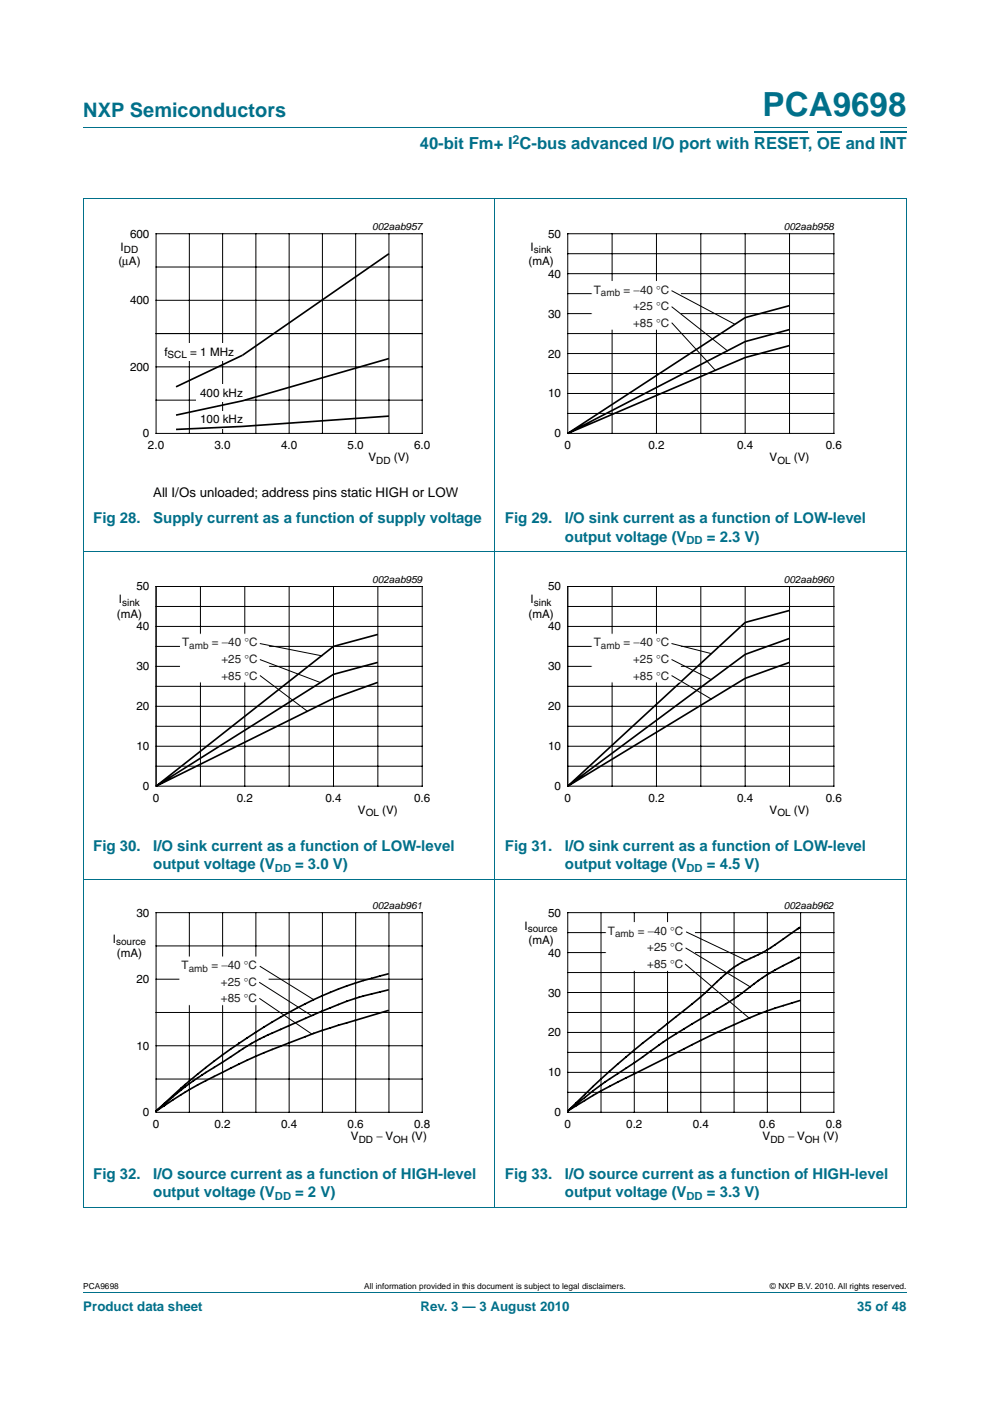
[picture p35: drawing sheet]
<svg xmlns="http://www.w3.org/2000/svg" width="210mm" height="297mm" viewBox="0 0 210 297" stroke-linecap="round" stroke-linejoin="round" font-family="sans-serif">
<defs><g id="words">
<text font-size="7" fill="#00708a" x="161.7" y="24.6">PCA9698</text>
<text font-size="4.2" fill="#00708a" x="17.7" y="24.9">NXP Semiconductors</text>
<text font-size="3.5" fill="#00708a" x="89" y="31.6">40-bit Fm+ I C-bus advanced I/O port with RESET, OE and INT</text>
<g font-size="3.2" fill="#00708a">
<text x="19.8" y="110.9">Fig 28.</text>
<text x="32.5" y="110.9">Supply current as a function of supply voltage</text>
<text x="107.1" y="110.9">Fig 29.</text>
<text x="119.8" y="110.9">I/O sink current as a function of LOW-level</text>
<text x="119.8" y="114.8">output voltage (V</text>
<text x="149.9" y="114.8">= 2.3 V)</text>
<text x="19.8" y="180.4">Fig 30.</text>
<text x="32.5" y="184.3">output voltage (V</text>
<text x="32.5" y="180.4">I/O sink current as a function of LOW-level</text>
<text x="62.6" y="184.3">= 3.0 V)</text>
<text x="107.1" y="180.4">Fig 31.</text>
<text x="119.8" y="184.3">output voltage (V</text>
<text x="119.8" y="180.4">I/O sink current as a function of LOW-level</text>
<text x="149.9" y="184.3">= 4.5 V)</text>
<text x="19.8" y="249.9">Fig 32.</text>
<text x="32.5" y="249.9">I/O source current as a function of HIGH-level</text>
<text x="107.1" y="249.9">Fig 33.</text>
<text x="119.8" y="249.9">I/O source current as a function of HIGH-level</text>
<text x="32.5" y="253.8">output voltage (V</text>
<text x="62.6" y="253.8">= 2 V)</text>
<text x="119.8" y="253.8">output voltage (V</text>
<text x="149.9" y="253.8">= 3.3 V)</text>
</g>
<text font-size="2.8" x="32.5" y="105.4">All I/Os unloaded; address pins static HIGH or LOW</text>
<g font-size="2.8" fill="#00708a">
<text x="17.7" y="277.9">Product data sheet</text>
<text x="89.2" y="277.9">Rev. 3 — 3 August 2010</text>
<text x="181.8" y="277.9">35 of 48</text>
</g>
<text font-size="2.6" fill="#00708a" x="108.7" y="30.5">2</text>
<g font-size="2.5">
<text x="25.6" y="53.1">I</text>
<text x="27.6" y="50.4">600</text>
<text x="112.6" y="53.1">I</text>
<text x="116.3" y="50.4">50</text>
<text x="25.1" y="56.1">(μA)</text>
<text x="112.1" y="56.1">(mA)</text>
<text x="116.3" y="58.9">40</text>
<text x="27.6" y="64.5">400</text>
<text x="116.3" y="67.3">30</text>
<text x="34.9" y="75.5">f</text>
<text x="40.4" y="75.5">= 1 MHz</text>
<text x="116.3" y="75.8">20</text>
<text x="27.6" y="78.6">200</text>
<text x="42.5" y="89.6">100 kHz</text>
<text x="42.5" y="84.1">400 kHz</text>
<text x="116.3" y="84.3">10</text>
<text x="30.3" y="92.7">0</text>
<text x="31.4" y="95.3">2.0</text>
<text x="45.5" y="95.3">3.0</text>
<text x="59.6" y="95.3">4.0</text>
<text x="73.7" y="95.3">5.0</text>
<text x="87.8" y="95.3">6.0</text>
<text x="117.6" y="92.7">0</text>
<text x="119.7" y="95.3">0</text>
<text x="137.5" y="95.3">0.2</text>
<text x="156.3" y="95.3">0.4</text>
<text x="175.2" y="95.3">0.6</text>
<text x="78.2" y="97.8">V</text>
<text x="83.5" y="97.8">(V)</text>
<text x="163.2" y="97.8">V</text>
<text x="168.4" y="97.8">(V)</text>
<text x="28.9" y="125.2">50</text>
<text x="116.3" y="125.2">50</text>
<text x="24.8" y="130.9">(mA)</text>
<text x="25.2" y="127.9">I</text>
<text x="112.1" y="130.9">(mA)</text>
<text x="112.6" y="127.9">I</text>
<text x="28.9" y="133.7">40</text>
<text x="116.3" y="133.7">40</text>
<text x="28.9" y="142.1">30</text>
<text x="116.3" y="142.1">30</text>
<text x="28.9" y="150.6">20</text>
<text x="116.3" y="150.6">20</text>
<text x="28.9" y="159.1">10</text>
<text x="116.3" y="159.1">10</text>
<text x="30.3" y="167.5">0</text>
<text x="117.6" y="167.5">0</text>
<text x="32.4" y="170.1">0</text>
<text x="50.2" y="170.1">0.2</text>
<text x="69" y="170.1">0.4</text>
<text x="75.9" y="172.6">V</text>
<text x="81.1" y="172.6">(V)</text>
<text x="87.8" y="170.1">0.6</text>
<text x="119.7" y="170.1">0</text>
<text x="137.5" y="170.1">0.2</text>
<text x="156.3" y="170.1">0.4</text>
<text x="163.2" y="172.6">V</text>
<text x="168.4" y="172.6">(V)</text>
<text x="175.2" y="170.1">0.6</text>
<text x="28.9" y="194.3">30</text>
<text x="111.3" y="197.1">I</text>
<text x="116.3" y="194.3">50</text>
<text x="23.9" y="199.9">I</text>
<text x="24.8" y="202.9">(mA)</text>
<text x="112.1" y="200.1">(mA)</text>
<text x="116.3" y="202.8">40</text>
<text x="28.9" y="208.5">20</text>
<text x="116.3" y="211.3">30</text>
<text x="116.3" y="219.7">20</text>
<text x="28.9" y="222.6">10</text>
<text x="116.3" y="228.2">10</text>
<text x="30.3" y="236.7">0</text>
<text x="32.4" y="239.2">0</text>
<text x="45.5" y="239.2">0.2</text>
<text x="59.6" y="239.2">0.4</text>
<text x="73.7" y="239.2">0.6</text>
<text x="87.8" y="239.2">0.8</text>
<text x="117.6" y="236.7">0</text>
<text x="119.7" y="239.2">0</text>
<text x="132.8" y="239.2">0.2</text>
<text x="146.9" y="239.2">0.4</text>
<text x="161" y="239.2">0.6</text>
<text x="175.2" y="239.2">0.8</text>
<text x="74.4" y="241.8">V</text>
<text x="79.8" y="241.8">− V</text>
<text x="87.3" y="241.8">(V)</text>
<text x="161.8" y="241.8">V</text>
<text x="167.1" y="241.8">− V</text>
<text x="174.6" y="241.8">(V)</text>
</g>
<g font-size="2.5" fill="#231f20">
<text x="125.9" y="62.3">T</text>
<text x="132.3" y="62.3">= −40 °C</text>
<text x="134.3" y="65.8">+25 °C</text>
<text x="134.3" y="69.3">+85 °C</text>
<text x="38.6" y="137">T</text>
<text x="44.9" y="137">= −40 °C</text>
<text x="125.9" y="137">T</text>
<text x="132.3" y="137">= −40 °C</text>
<text x="47" y="140.6">+25 °C</text>
<text x="134.3" y="140.6">+25 °C</text>
<text x="47" y="144.1">+85 °C</text>
<text x="134.3" y="144.1">+85 °C</text>
<text x="128.9" y="198.2">T</text>
<text x="135.3" y="198.2">= −40</text>
<text x="137.3" y="201.7">+25</text>
<text x="142.2" y="201.7">°C</text>
<text x="142.2" y="198.2">°C</text>
<text x="38.5" y="205.5">T</text>
<text x="44.8" y="205.5">= −40 °C</text>
<text x="46.8" y="209">+25 °C</text>
<text x="137.3" y="205.3">+85</text>
<text x="142.2" y="205.3">°C</text>
<text x="46.8" y="212.5">+85 °C</text>
</g>
<g font-size="2.4" fill="#00708a">
<text x="145.6" y="115.4">DD</text>
<text x="58.3" y="184.9">DD</text>
<text x="145.6" y="184.9">DD</text>
<text x="58.3" y="254.4">DD</text>
<text x="145.6" y="254.4">DD</text>
</g>
<g font-size="2.1">
<text x="26.3" y="53.6">DD</text>
<text x="79" y="48.7">002aab957</text>
<text x="113.2" y="53.6">sink</text>
<text x="166.3" y="48.7">002aab958</text>
<text x="35.6" y="76">SCL</text>
<text x="79.8" y="98.3">DD</text>
<text x="164.9" y="98.3">OL</text>
<text x="79" y="123.5">002aab959</text>
<text x="166.3" y="123.5">002aab960</text>
<text x="25.9" y="128.4">sink</text>
<text x="113.2" y="128.4">sink</text>
<text x="77.6" y="173.1">OL</text>
<text x="164.9" y="173.1">OL</text>
<text x="79" y="192.7">002aab961</text>
<text x="111.9" y="197.6">source</text>
<text x="166.3" y="192.7">002aab962</text>
<text x="24.6" y="200.4">source</text>
<text x="76.1" y="242.3">DD</text>
<text x="83.4" y="242.3">OH</text>
<text x="163.4" y="242.3">DD</text>
<text x="170.7" y="242.3">OH</text>
</g>
<g font-size="2.1" fill="#231f20">
<text x="127.5" y="62.8">amb</text>
<text x="40.1" y="137.5">amb</text>
<text x="127.5" y="137.5">amb</text>
<text x="130.5" y="198.7">amb</text>
<text x="40" y="206">amb</text>
</g>
<g font-size="1.8">
<text x="17.7" y="273.3">PCA9698</text>
<text x="77.3" y="273.3">All information provided in this document is subject to legal disclaimers.</text>
<text x="163.3" y="273.3">© NXP B.V. 2010. All rights reserved.</text>
</g>
</g></defs>
<path d="M17.7 27h174.6M17.6 42.1h174.7M17.7 42.2v213.7M105 42.1v213.9M192.3 42.2v213.7M17.6 116.9h174.7M17.6 186.4h174.7M17.6 255.9h174.7M17.7 273.9h174.6" fill="none" stroke="#00708a" stroke-width=".21"/>
<path d="M160 28h11.3M173.3 28h5.1M186.6 28h5.7" fill="none" stroke="#00708a" stroke-width=".36"/>
<g fill="none" stroke="#000" stroke-width=".21">
<path d="M33.1 49.6h56.5v42.3h-56.5zM33.1 56.6h56.4M40.2 49.6v42.3M47.2 49.6v42.3M54.3 49.6v42.3M61.3 49.6v42.3M68.4 49.6v42.3M75.4 49.6v42.3M82.5 49.6v42.3M33.1 63.7h56.4M33.1 77.8h56.4M89.6 70.7h-56.5"/>
<path d="M33.1 84.8h56.4"/>
</g>
<path d="M20.4 46.7h81.9v52.2h-81.9z" fill="none" stroke="#fff" stroke-width=".21"/>
<path d="M82.5 53.8l-31 21.5" fill="none" stroke="#000" stroke-width=".35"/>
<g fill="#fff">
<path d="M41.7 81.5h10.3v3.7h-10.3z"/>
<path d="M41.7 87.1h10.3v3.7h-10.3z"/>
</g>
<path d="M82.5 76l-31 9-14.2 3M82.5 88.2l-31 2.2-14.2 .6" fill="none" stroke="#000" stroke-width=".35"/>
<path d="M33.8 72.8h16.6v3.7h-16.6z" fill="#fff"/>
<g fill="none" stroke="#000" stroke-width=".35">
<path d="M51.5 75.3l-14.2 6.7M167.5 64.8l-9.4 2.5-37.7 24.6M167.5 69.9l-9.4 2.5-37.7 19.5M167.5 73.3l-9.4 2.5-37.7 16.1M80.1 134.5l-9.4 2.5-37.6 29.7M167.5 129.4l-9.4 2.6-37.7 34.7M167.5 135.4l-9.4 3.3-37.7 28M80.1 140.4l-9.4 2.6-37.6 23.7M80.1 144.7l-9.4 3.4-37.6 18.6M167.5 140.4l-9.4 3.4-37.7 22.9M169.1 197l.5-.3-1.7 1.1a42.2 42.2 0 0 1-10.5 6.2 38.7 38.7 0 0 0-7.9 6.6l-7.9 6.4a196.4 196.4 0 0 0-21.1 18.5M82.3 214.2l-8.8 2.7a152 152 0 0 0-36.9 16.3l-1.7 1.2"/>
<path d="M82.3 209.9a69.1 69.1 0 0 0-15.8 5.2l-8.8 3.9a54.8 54.8 0 0 0-10.5 6.2 71.7 71.7 0 0 0-10.6 7.4l-3.5 2.9M82.3 206.5a84.9 84.9 0 0 0-28.1 12.4l-3.5 2.3M169.4 203h.1a56 56 0 0 0-13 8.2l-2.6 1.7a153.1 153.1 0 0 0-17.6 11.2 144.8 144.8 0 0 0-14.1 10l-1.7 1.4M169.4 203h.1M169.7 212.1a121.8 121.8 0 0 0-24.6 10.3l-17.6 8.9-7 4.2M34.9 234.4h.1M34.9 234.4l-1.8 1.1M50.7 221.2a131.3 131.3 0 0 0-17.6 14.3M50.7 221.2h.1"/>
</g>
<path d="M107.7 46.7h81.9v52.2h-81.9zM20.4 121.5h81.9v52.2h-81.9zM107.7 121.5h81.9v52.2h-81.9zM20.4 190.7h81.9v52.2h-81.9zM107.7 190.7h81.9v52.2h-81.9z" fill="none" stroke="#fff" stroke-width=".21"/>
<g fill="none" stroke="#000" stroke-width=".21">
<path d="M120.4 49.6h56.5v42.3h-56.5zM120.4 53.8h56.5M120.4 58h56.5M129.8 49.6v42.3M139.2 49.6v42.3M148.6 49.6v42.3M158.1 49.6v42.3M167.5 49.6v42.3M120.4 62.3h56.5M120.4 70.7h56.5M120.4 79.2h56.5M120.4 66.5h56.5"/>
<path d="M120.4 75h56.5M142.5 61.7l13.3 7M142.5 65.1l11.8 9.3M142.5 68.5l9.2 10M120.4 87.7h56.5M120.4 83.4h56.5M33.1 124.3h56.5v42.4h-56.5zM33.1 128.6h56.5M33.1 137h56.5M33.1 132.8h56.5M42.5 124.3v42.4M51.9 124.3v42.4"/>
<path d="M55.2 136.5l13.1 2.5M55.2 139.9l12.7 4.8M61.3 124.3v42.4M70.7 124.3v42.4M80.1 124.3v42.4M120.4 124.3h56.5v42.4h-56.5zM120.4 128.6h56.5M120.4 137h56.5M120.4 132.8h56.5M129.8 124.3v42.4M139.2 124.3v42.4M142.5 136.5l8.4 2.1"/>
<path d="M142.5 139.9l8.4 4.2M148.6 124.3v42.4M158.1 124.3v42.4M167.5 124.3v42.4M33.1 145.5h56.5M33.1 154h56.5M33.1 141.3h56.5M33.1 149.8h56.5M33.1 158.2h56.5M55.2 143.3l10 7.5M120.4 145.5h56.5M120.4 154h56.5"/>
<path d="M120.4 141.3h56.5M120.4 149.8h56.5M120.4 158.2h56.5M142.5 143.3l8.4 4.9M33.1 162.5h56.5M120.4 162.5h56.5M33.1 193.5h56.5v42.3h-56.5zM40.2 193.5v42.3M47.2 193.5v42.3M54.3 193.5v42.3M61.3 193.5v42.3M68.4 193.5v42.3"/>
<path d="M75.4 193.5v42.3M82.5 193.5v42.3M120.4 193.5h56.5v42.3h-56.5zM120.4 197.7h56.5M127.5 193.5v42.3M134.5 193.5v42.3M141.6 193.5v42.3M145.6 197.6l12.7 6M148.6 193.5v42.3M155.7 193.5v42.3M162.8 193.5v42.3M169.8 193.5v42.3"/>
<path d="M33.1 200.6h56.5M33.1 207.6h56.5M33.1 214.7h56.5M55.1 208.3l11.1 7.1M55.1 211.7l11.1 7.6M55.2 204.9l11.3 7M120.4 214.7h56.5M120.4 206.2h56.5M120.4 202h56.5M120.4 210.4h56.5M120.4 218.9h56.5M145.4 204.4l13.5 11.4"/>
<path d="M145.5 201l13.6 8.2M33.1 221.7h56.5M33.1 228.8h56.5M120.4 223.1h56.5M120.4 231.6h56.5M120.4 227.4h56.5"/>
</g>
<g fill="#fff" stroke="#fff" stroke-width=".21">
<path d="M125.6 59.7h18.7v10.1h-18.7z"/>
<path d="M38.3 134.5h18.7v10.1h-18.7z"/>
<path d="M125.6 134.5h18.7v10.1h-18.7z"/>
<path d="M38.2 202.9h18.7v10.1h-18.7z"/>
<path d="M128.6 195.6h18.7v10.1h-18.7z"/>
</g>
<use href="#words"/>
</svg>
